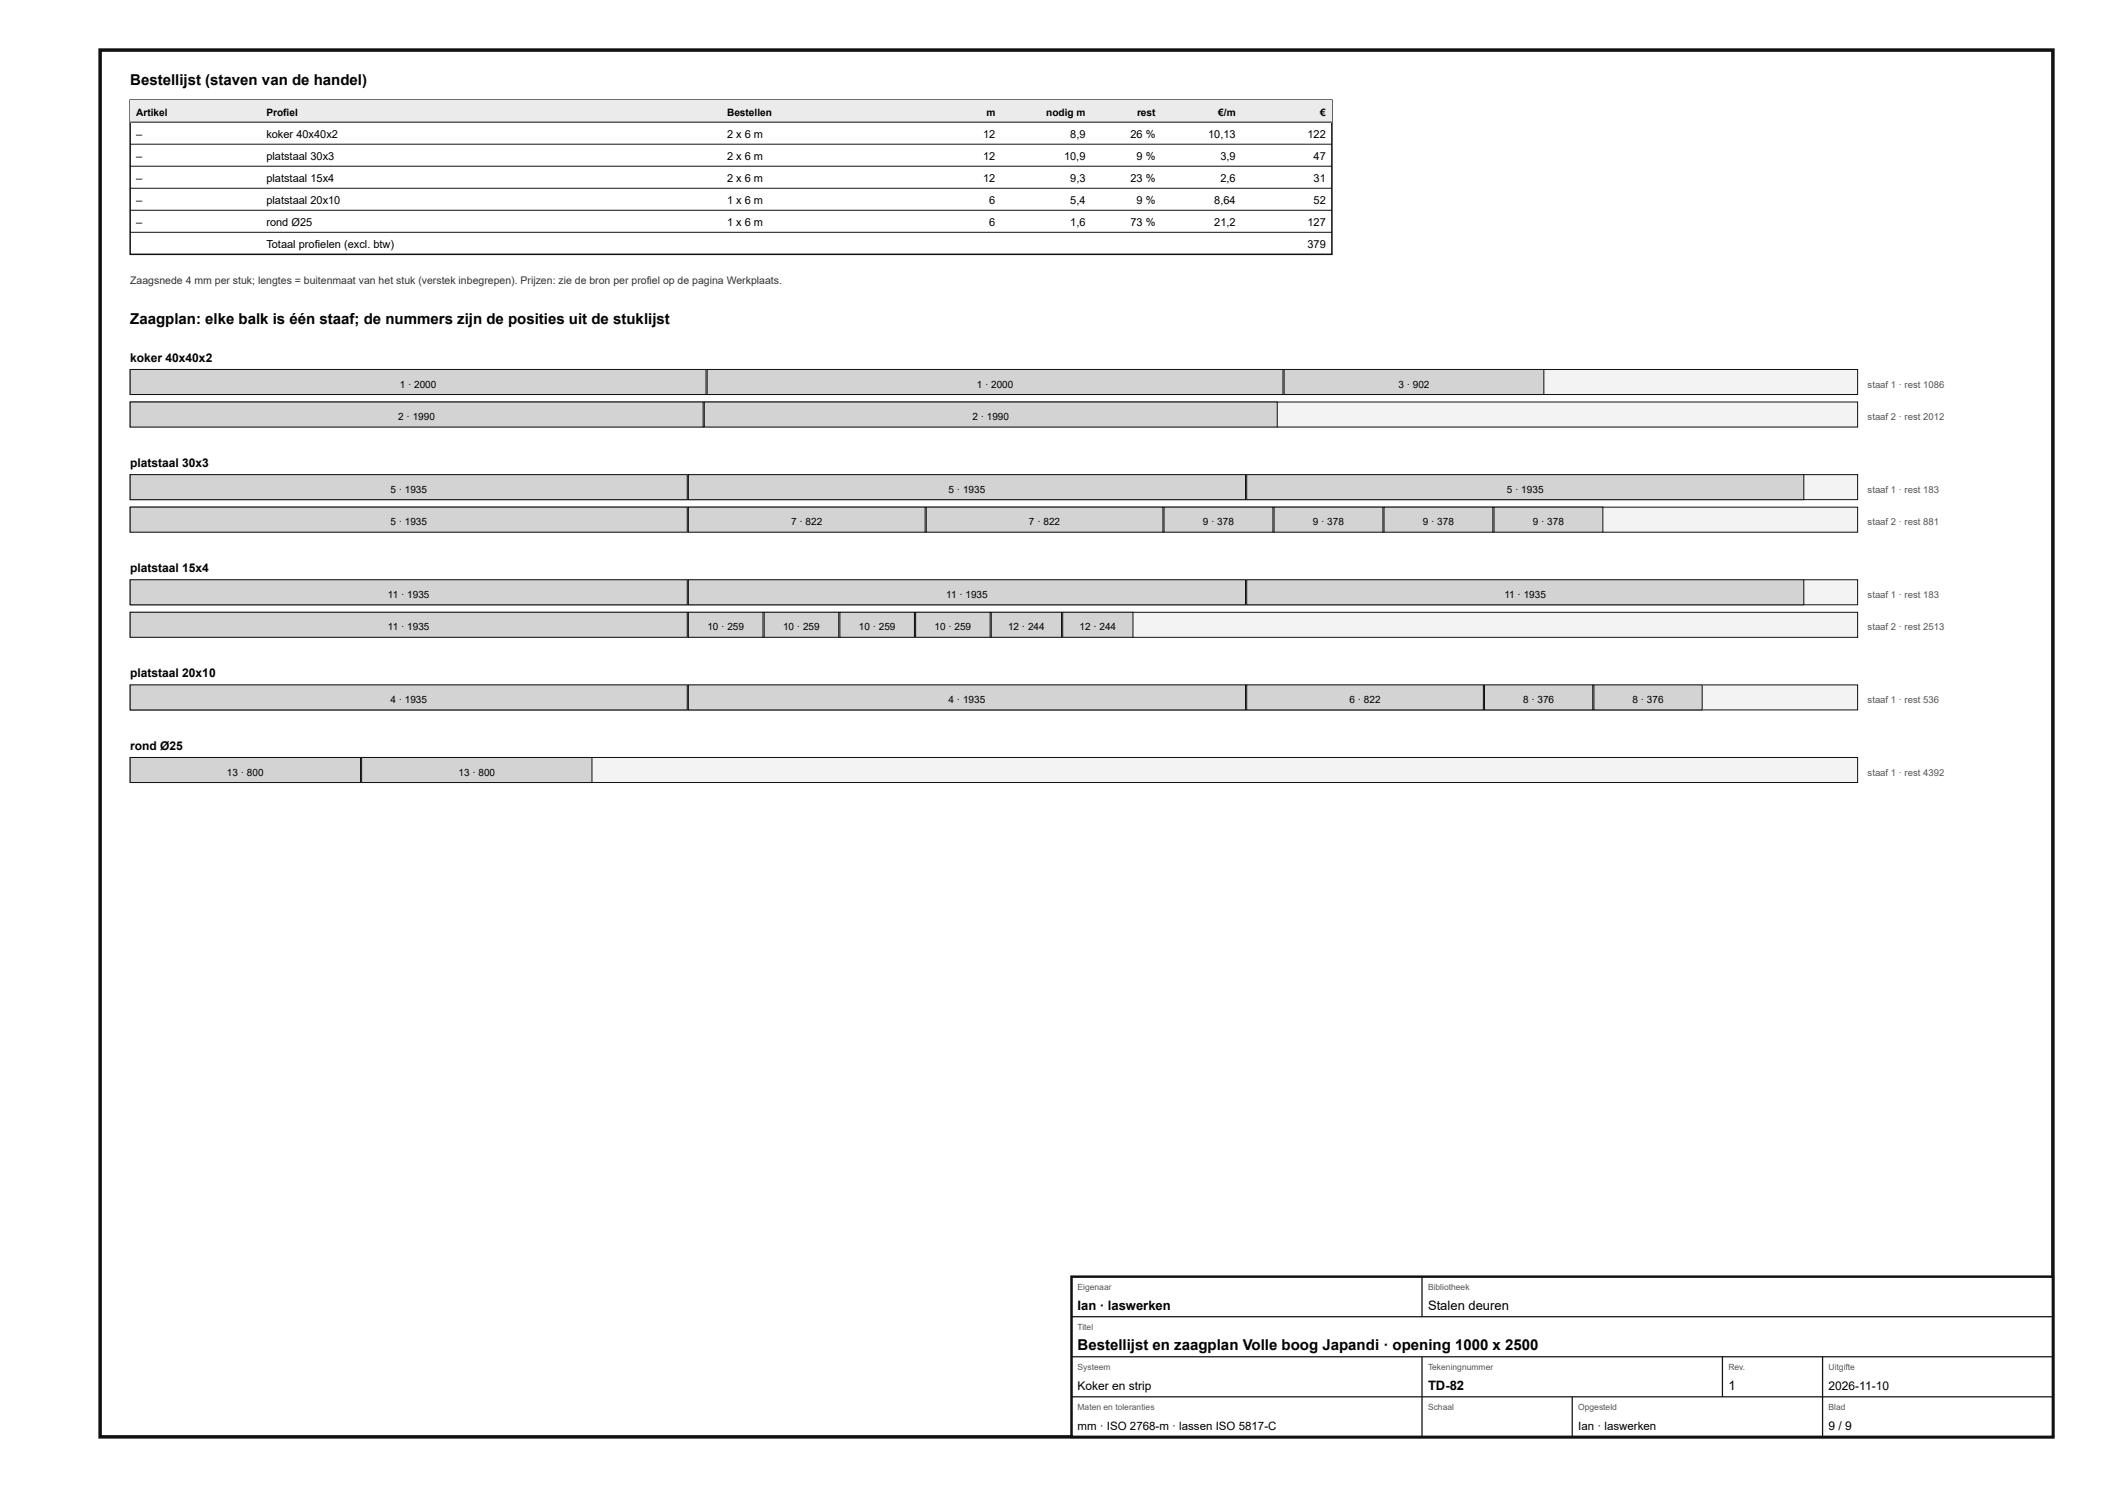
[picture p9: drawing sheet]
<svg xmlns="http://www.w3.org/2000/svg" width="420mm" height="297mm" viewBox="0 0 420 297" stroke-linecap="round" stroke-linejoin="round" font-family="sans-serif">
<defs><g id="words">
<g font-size="3">
<text x="26" y="17">Bestellijst (staven van de handel)</text>
<text x="26" y="64.8">Zaagplan: elke balk is één staaf; de nummers zijn de posities uit de stuklijst</text>
<text x="215.2" y="269.6">Bestellijst en zaagplan Volle boog Japandi · opening 1000 x 2500</text>
</g>
<g font-size="2.6">
<text x="215.2" y="261.6">Ian · laswerken</text>
<text x="285.2" y="261.6">Stalen deuren</text>
<text x="285.2" y="277.6">TD-82</text>
<text x="345.2" y="277.6">1</text>
</g>
<g font-size="2.4">
<text x="26" y="72.3">koker 40x40x2</text>
<text x="26" y="93.3">platstaal 30x3</text>
<text x="26" y="114.3">platstaal 15x4</text>
<text x="26" y="135.3">platstaal 20x10</text>
<text x="26" y="149.8">rond Ø25</text>
<text x="215.2" y="277.6">Koker en strip</text>
<text x="365.2" y="277.6">2026-11-10</text>
<text x="365.2" y="285.6">9 / 9</text>
</g>
<g font-size="2.3">
<text x="215.2" y="285.6">mm · ISO 2768-m · lassen ISO 5817-C</text>
<text x="315.2" y="285.6">Ian · laswerken</text>
</g>
<g font-size="2.2">
<text x="27.2" y="27.5">–</text>
<text x="53.2" y="27.5">koker 40x40x2</text>
<text x="145.2" y="27.5">2 x 6 m</text>
<text x="196.3" y="27.5">12</text>
<text x="213.7" y="27.5">8,9</text>
<text x="225.8" y="27.5">26 %</text>
<text x="241.3" y="27.5">10,13</text>
<text x="261.1" y="27.5">122</text>
<text x="27.2" y="31.9">–</text>
<text x="53.2" y="31.9">platstaal 30x3</text>
<text x="145.2" y="31.9">2 x 6 m</text>
<text x="196.3" y="31.9">12</text>
<text x="212.5" y="31.9">10,9</text>
<text x="227" y="31.9">9 %</text>
<text x="243.7" y="31.9">3,9</text>
<text x="262.3" y="31.9">47</text>
<text x="27.2" y="36.3">–</text>
<text x="27.2" y="40.7">–</text>
<text x="53.2" y="36.3">platstaal 15x4</text>
<text x="53.2" y="40.7">platstaal 20x10</text>
<text x="145.2" y="36.3">2 x 6 m</text>
<text x="145.2" y="40.7">1 x 6 m</text>
<text x="196.3" y="36.3">12</text>
<text x="197.6" y="40.7">6</text>
<text x="213.7" y="36.3">9,3</text>
<text x="213.7" y="40.7">5,4</text>
<text x="225.8" y="36.3">23 %</text>
<text x="227" y="40.7">9 %</text>
<text x="242.5" y="40.7">8,64</text>
<text x="243.7" y="36.3">2,6</text>
<text x="262.3" y="36.3">31</text>
<text x="262.3" y="40.7">52</text>
<text x="27.2" y="45.1">–</text>
<text x="53.2" y="45.1">rond Ø25</text>
<text x="145.2" y="45.1">1 x 6 m</text>
<text x="197.6" y="45.1">6</text>
<text x="213.7" y="45.1">1,6</text>
<text x="225.8" y="45.1">73 %</text>
<text x="242.5" y="45.1">21,2</text>
<text x="261.1" y="45.1">127</text>
<text x="53.2" y="49.5">Totaal profielen (excl. btw)</text>
<text x="261.1" y="49.5">379</text>
</g>
<text font-size="2.1" fill="#333" x="26" y="56.8">Zaagsnede 4 mm per stuk; lengtes = buitenmaat van het stuk (verstek inbegrepen). Prijzen: zie de bron per profiel op de pagina Werkplaats.</text>
<g font-size="2">
<text x="27.2" y="23.1">Artikel</text>
<text x="53.2" y="23.1">Profiel</text>
<text x="145.2" y="23.1">Bestellen</text>
<text x="197" y="23.1">m</text>
<text x="208.9" y="23.1">nodig m</text>
<text x="227.1" y="23.1">rest</text>
<text x="243.3" y="23.1">€/m</text>
<text x="263.7" y="23.1">€</text>
<text x="79.8" y="77.4">1 · 2000</text>
<text x="195.1" y="77.4">1 · 2000</text>
<text x="279.3" y="77.4">3 · 902</text>
<text x="79.5" y="83.9">2 · 1990</text>
<text x="194.2" y="83.9">2 · 1990</text>
<text x="78" y="98.4">5 · 1935</text>
<text x="189.5" y="98.4">5 · 1935</text>
<text x="300.9" y="98.4">5 · 1935</text>
<text x="78" y="104.9">5 · 1935</text>
<text x="158" y="104.9">7 · 822</text>
<text x="205.5" y="104.9">7 · 822</text>
<text x="240.2" y="104.9">9 · 378</text>
<text x="262.2" y="104.9">9 · 378</text>
<text x="284.2" y="104.9">9 · 378</text>
<text x="306.1" y="104.9">9 · 378</text>
<text x="77.5" y="119.4">11 · 1935</text>
<text x="189" y="119.4">11 · 1935</text>
<text x="300.5" y="119.4">11 · 1935</text>
<text x="77.5" y="125.9">11 · 1935</text>
<text x="141.3" y="125.9">10 · 259</text>
<text x="156.4" y="125.9">10 · 259</text>
<text x="171.5" y="125.9">10 · 259</text>
<text x="186.6" y="125.9">10 · 259</text>
<text x="201.3" y="125.9">12 · 244</text>
<text x="215.6" y="125.9">12 · 244</text>
<text x="78" y="140.4">4 · 1935</text>
<text x="189.5" y="140.4">4 · 1935</text>
<text x="269.5" y="140.4">6 · 822</text>
<text x="304.2" y="140.4">8 · 376</text>
<text x="326" y="140.4">8 · 376</text>
<text x="45.3" y="154.9">13 · 800</text>
<text x="91.6" y="154.9">13 · 800</text>
</g>
<g font-size="1.9" fill="#555">
<text x="373" y="77.4">staaf 1 · rest 1086</text>
<text x="373" y="83.9">staaf 2 · rest 2012</text>
<text x="373" y="98.4">staaf 1 · rest 183</text>
<text x="373" y="104.9">staaf 2 · rest 881</text>
<text x="373" y="119.4">staaf 1 · rest 183</text>
<text x="373" y="125.9">staaf 2 · rest 2513</text>
<text x="373" y="140.4">staaf 1 · rest 536</text>
<text x="373" y="154.9">staaf 1 · rest 4392</text>
</g>
<g font-size="1.7" fill="#555">
<text x="215.2" y="257.6">Eigenaar</text>
<text x="285.2" y="257.6">Bibliotheek</text>
<text x="215.2" y="265.6">Titel</text>
<text x="215.2" y="273.6">Systeem</text>
<text x="285.2" y="273.6">Tekeningnummer</text>
<text x="345.2" y="273.6">Rev.</text>
<text x="365.2" y="273.6">Uitgifte</text>
<text x="215.2" y="281.6">Maten en toleranties</text>
<text x="285.2" y="281.6">Schaal</text>
<text x="315.2" y="281.6">Opgesteld</text>
<text x="365.2" y="281.6">Blad</text>
</g>
</g></defs>
<path d="M20 10h390v277h-390z" fill="none" stroke="#111" stroke-width=".7" stroke-linecap="butt"/>
<path d="M26 20h240v30.8h-240z" fill="none" stroke="#111" stroke-width=".3"/>
<path d="M26 20h240v4.4h-240z" fill="#e9ecee"/>
<path d="M26 24.4h240M26 28.8h240M26 33.2h240M26 37.6h240M26 42h240M26 46.4h240" fill="none" stroke="#111" stroke-width=".2"/>
<path d="M26 73.8h345v5h-345z" fill="#f2f3f3"/>
<path d="M26 73.8h345v5h-345z" fill="none" stroke="#111" stroke-width=".2"/>
<path d="M26 73.8h115v5h-115z" fill="#cfd4d7"/>
<path d="M26 73.8h115v5h-115z" fill="none" stroke="#111" stroke-width=".2"/>
<path d="M141.2 73.8h115v5h-115z" fill="#cfd4d7"/>
<path d="M141.2 73.8h115v5h-115z" fill="none" stroke="#111" stroke-width=".2"/>
<path d="M256.5 73.8h51.8v5h-51.8z" fill="#cfd4d7"/>
<path d="M256.5 73.8h51.8v5h-51.8z" fill="none" stroke="#111" stroke-width=".2"/>
<path d="M26 80.3h345v5h-345z" fill="#f2f3f3"/>
<path d="M26 80.3h345v5h-345z" fill="none" stroke="#111" stroke-width=".2"/>
<path d="M26 80.3h114.4v5h-114.4z" fill="#cfd4d7"/>
<path d="M26 80.3h114.4v5h-114.4z" fill="none" stroke="#111" stroke-width=".2"/>
<path d="M140.7 80.3h114.4v5h-114.4z" fill="#cfd4d7"/>
<path d="M140.7 80.3h114.4v5h-114.4z" fill="none" stroke="#111" stroke-width=".2"/>
<path d="M26 94.8h345v5h-345z" fill="#f2f3f3"/>
<path d="M26 94.8h345v5h-345z" fill="none" stroke="#111" stroke-width=".2"/>
<path d="M26 94.8h111.3v5h-111.3z" fill="#cfd4d7"/>
<path d="M26 94.8h111.3v5h-111.3z" fill="none" stroke="#111" stroke-width=".2"/>
<path d="M137.5 94.8h111.2v5h-111.2z" fill="#cfd4d7"/>
<path d="M137.5 94.8h111.2v5h-111.2z" fill="none" stroke="#111" stroke-width=".2"/>
<path d="M249 94.8h111.2v5h-111.2z" fill="#cfd4d7"/>
<path d="M249 94.8h111.2v5h-111.2z" fill="none" stroke="#111" stroke-width=".2"/>
<path d="M26 101.3h345v5h-345z" fill="#f2f3f3"/>
<path d="M26 101.3h345v5h-345z" fill="none" stroke="#111" stroke-width=".2"/>
<path d="M26 101.3h111.3v5h-111.3z" fill="#cfd4d7"/>
<path d="M26 101.3h111.3v5h-111.3z" fill="none" stroke="#111" stroke-width=".2"/>
<path d="M137.5 101.3h47.3v5h-47.3z" fill="#cfd4d7"/>
<path d="M137.5 101.3h47.3v5h-47.3z" fill="none" stroke="#111" stroke-width=".2"/>
<path d="M185 101.3h47.3v5h-47.3z" fill="#cfd4d7"/>
<path d="M185 101.3h47.3v5h-47.3z" fill="none" stroke="#111" stroke-width=".2"/>
<path d="M232.5 101.3h21.7v5h-21.7z" fill="#cfd4d7"/>
<path d="M232.5 101.3h21.7v5h-21.7z" fill="none" stroke="#111" stroke-width=".2"/>
<path d="M254.4 101.3h21.8v5h-21.8z" fill="#cfd4d7"/>
<path d="M254.4 101.3h21.8v5h-21.8z" fill="none" stroke="#111" stroke-width=".2"/>
<path d="M276.4 101.3h21.7v5h-21.7z" fill="#cfd4d7"/>
<path d="M276.4 101.3h21.7v5h-21.7z" fill="none" stroke="#111" stroke-width=".2"/>
<path d="M298.4 101.3h21.7v5h-21.7z" fill="#cfd4d7"/>
<path d="M298.4 101.3h21.7v5h-21.7z" fill="none" stroke="#111" stroke-width=".2"/>
<path d="M26 115.8h345v5h-345z" fill="#f2f3f3"/>
<path d="M26 115.8h345v5h-345z" fill="none" stroke="#111" stroke-width=".2"/>
<path d="M26 115.8h111.3v5h-111.3z" fill="#cfd4d7"/>
<path d="M26 115.8h111.3v5h-111.3z" fill="none" stroke="#111" stroke-width=".2"/>
<path d="M137.5 115.8h111.2v5h-111.2z" fill="#cfd4d7"/>
<path d="M137.5 115.8h111.2v5h-111.2z" fill="none" stroke="#111" stroke-width=".2"/>
<path d="M249 115.8h111.2v5h-111.2z" fill="#cfd4d7"/>
<path d="M249 115.8h111.2v5h-111.2z" fill="none" stroke="#111" stroke-width=".2"/>
<path d="M26 122.3h345v5h-345z" fill="#f2f3f3"/>
<path d="M26 122.3h345v5h-345z" fill="none" stroke="#111" stroke-width=".2"/>
<path d="M26 122.3h111.3v5h-111.3z" fill="#cfd4d7"/>
<path d="M26 122.3h111.3v5h-111.3z" fill="none" stroke="#111" stroke-width=".2"/>
<path d="M137.5 122.3h14.9v5h-14.9z" fill="#cfd4d7"/>
<path d="M137.5 122.3h14.9v5h-14.9z" fill="none" stroke="#111" stroke-width=".2"/>
<path d="M152.6 122.3h14.9v5h-14.9z" fill="#cfd4d7"/>
<path d="M152.6 122.3h14.9v5h-14.9z" fill="none" stroke="#111" stroke-width=".2"/>
<path d="M167.7 122.3h14.9v5h-14.9z" fill="#cfd4d7"/>
<path d="M167.7 122.3h14.9v5h-14.9z" fill="none" stroke="#111" stroke-width=".2"/>
<path d="M182.9 122.3h14.8v5h-14.8z" fill="#cfd4d7"/>
<path d="M182.9 122.3h14.8v5h-14.8z" fill="none" stroke="#111" stroke-width=".2"/>
<path d="M198 122.3h14v5h-14z" fill="#cfd4d7"/>
<path d="M198 122.3h14v5h-14z" fill="none" stroke="#111" stroke-width=".2"/>
<path d="M212.2 122.3h14.1v5h-14.1z" fill="#cfd4d7"/>
<path d="M212.2 122.3h14.1v5h-14.1z" fill="none" stroke="#111" stroke-width=".2"/>
<path d="M26 136.8h345v5h-345z" fill="#f2f3f3"/>
<path d="M26 136.8h345v5h-345z" fill="none" stroke="#111" stroke-width=".2"/>
<path d="M26 136.8h111.3v5h-111.3z" fill="#cfd4d7"/>
<path d="M26 136.8h111.3v5h-111.3z" fill="none" stroke="#111" stroke-width=".2"/>
<path d="M137.5 136.8h111.2v5h-111.2z" fill="#cfd4d7"/>
<path d="M137.5 136.8h111.2v5h-111.2z" fill="none" stroke="#111" stroke-width=".2"/>
<path d="M249 136.8h47.3v5h-47.3z" fill="#cfd4d7"/>
<path d="M249 136.8h47.3v5h-47.3z" fill="none" stroke="#111" stroke-width=".2"/>
<path d="M296.5 136.8h21.6v5h-21.6z" fill="#cfd4d7"/>
<path d="M296.5 136.8h21.6v5h-21.6z" fill="none" stroke="#111" stroke-width=".2"/>
<path d="M318.3 136.8h21.6v5h-21.6z" fill="#cfd4d7"/>
<path d="M318.3 136.8h21.6v5h-21.6z" fill="none" stroke="#111" stroke-width=".2"/>
<path d="M26 151.3h345v5h-345z" fill="#f2f3f3"/>
<path d="M26 151.3h345v5h-345z" fill="none" stroke="#111" stroke-width=".2"/>
<path d="M26 151.3h46v5h-46z" fill="#cfd4d7"/>
<path d="M26 151.3h46v5h-46z" fill="none" stroke="#111" stroke-width=".2"/>
<path d="M72.2 151.3h46v5h-46z" fill="#cfd4d7"/>
<path d="M72.2 151.3h46v5h-46z" fill="none" stroke="#111" stroke-width=".2"/>
<path d="M214 255h196v32h-196z" fill="#fff"/>
<path d="M214 255h196v32h-196z" fill="none" stroke="#111" stroke-width=".5"/>
<path d="M284 255v8M214 263h196M214 271h196M214 279h196M284 271v16M314 279v8M344 271v8M364 271v16" fill="none" stroke="#111" stroke-width=".25"/>
<use href="#words"/>
</svg>
